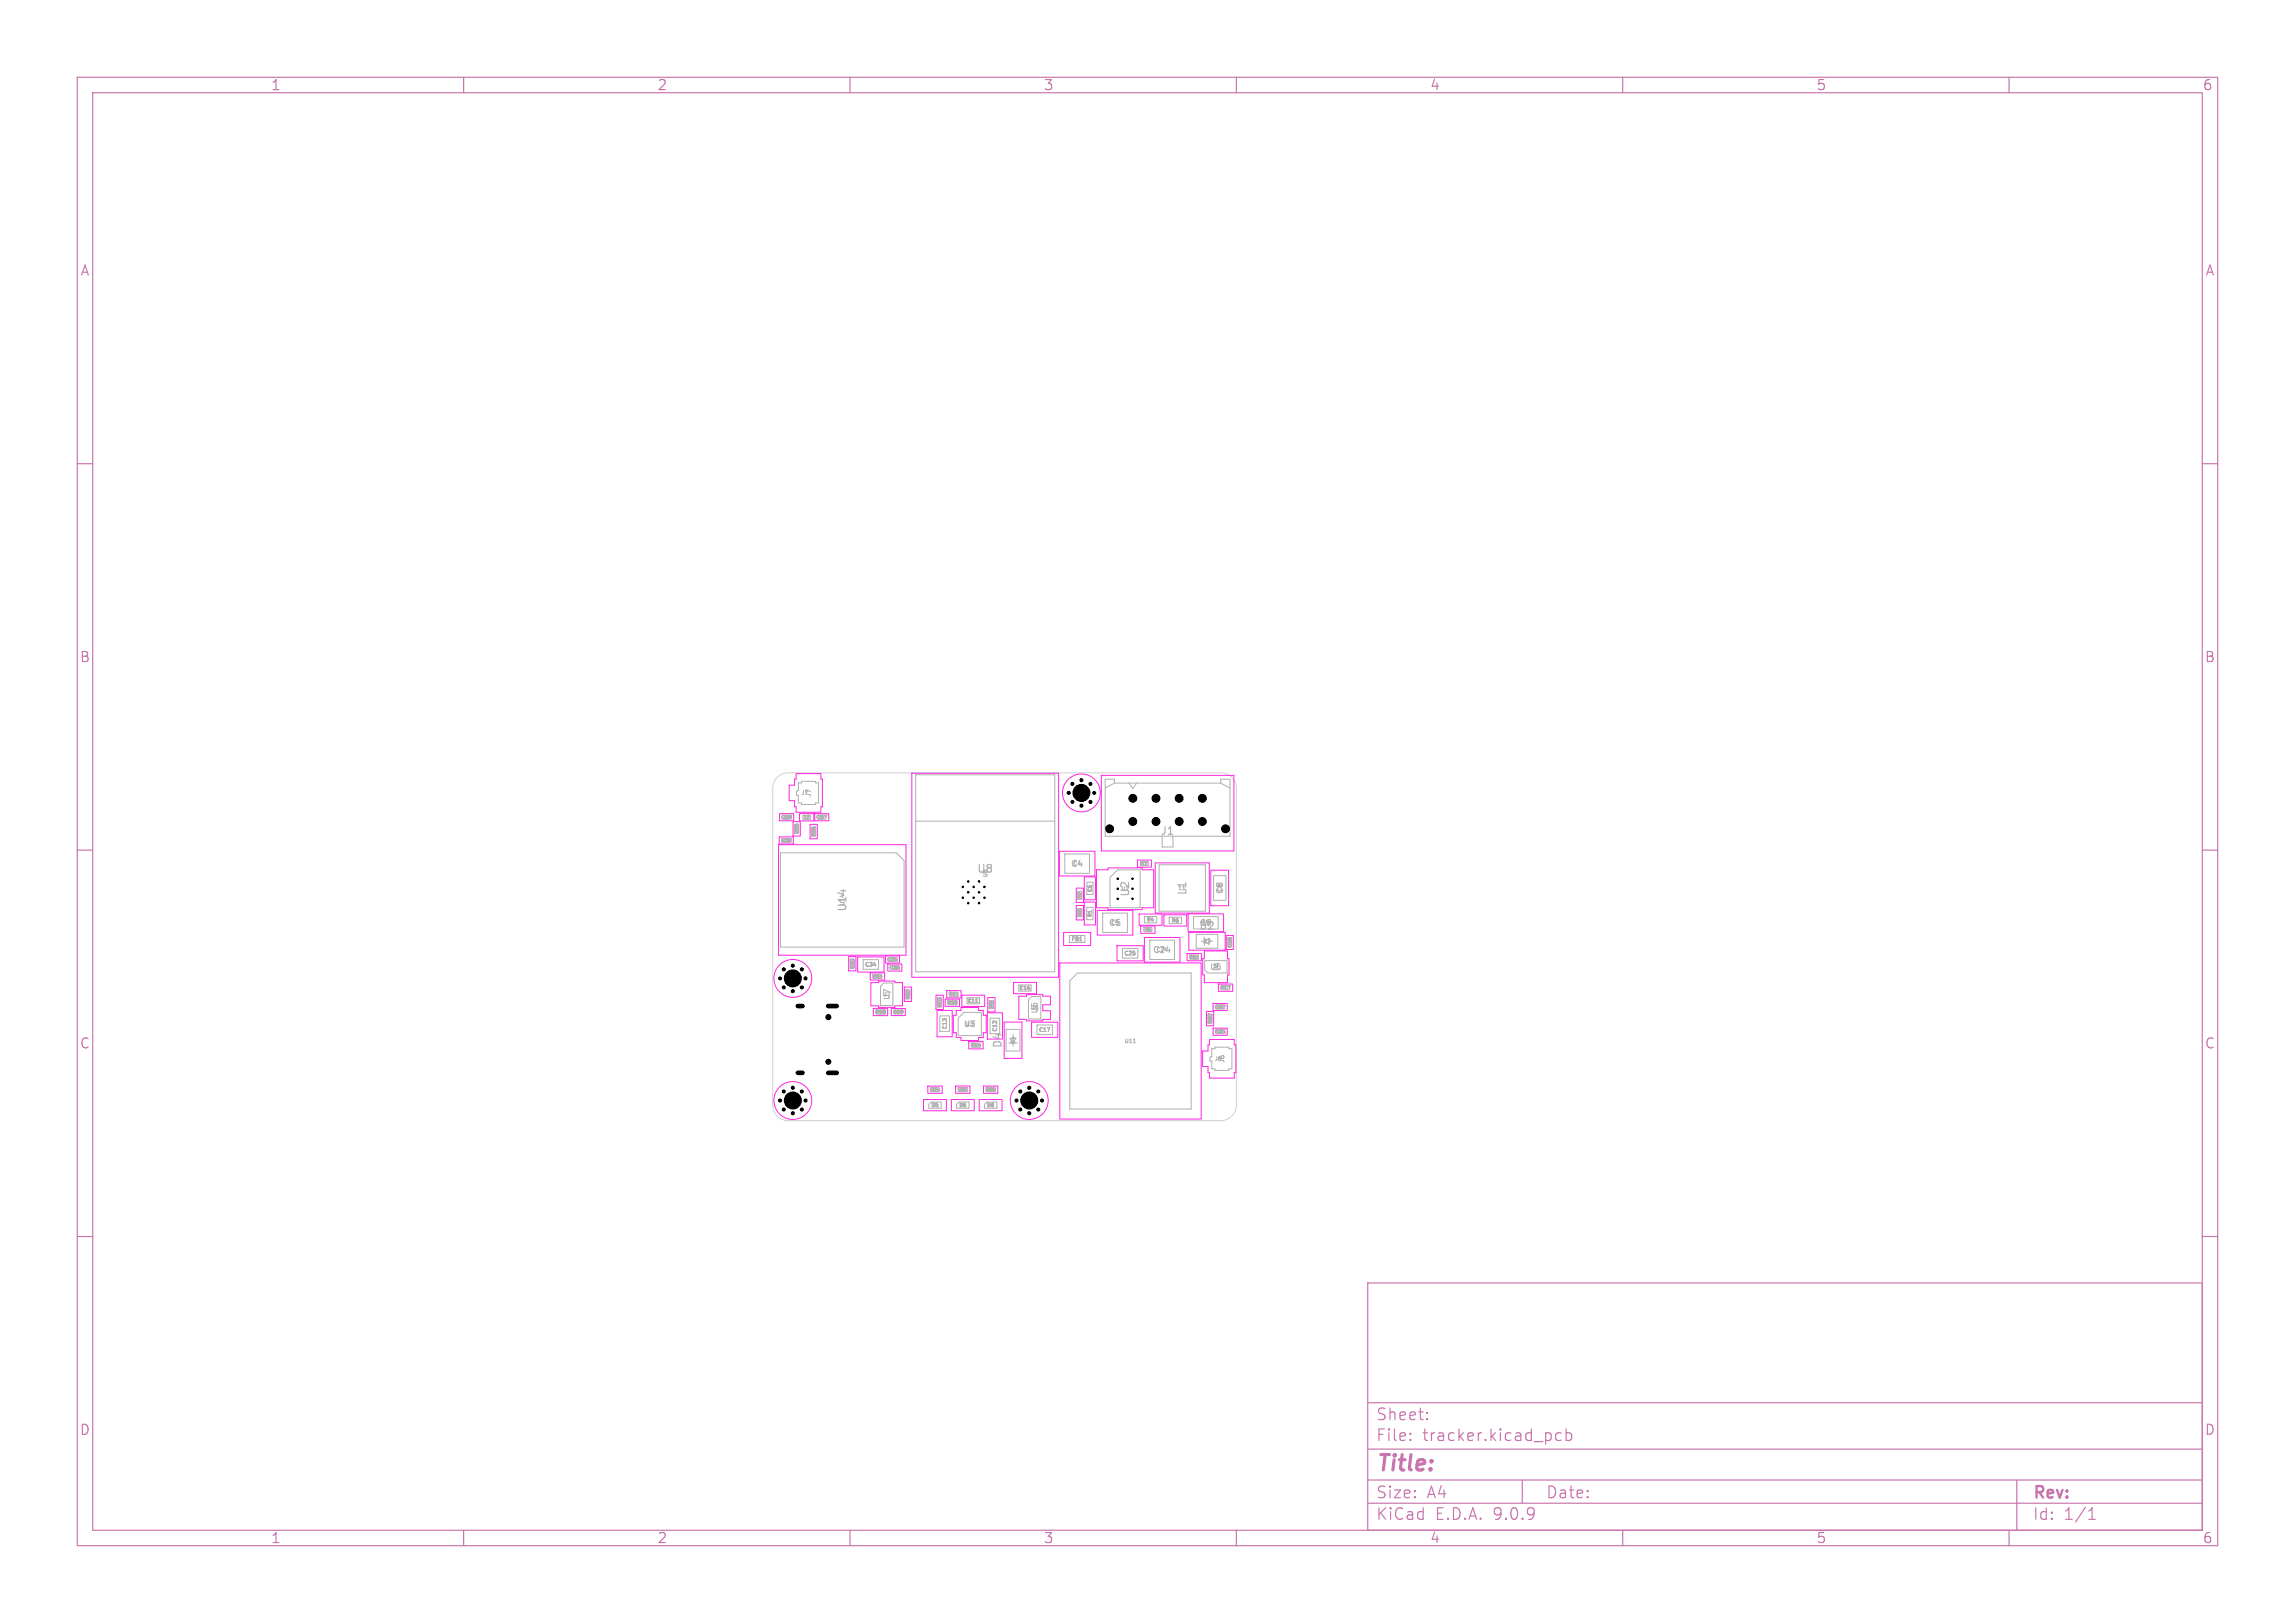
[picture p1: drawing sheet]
<svg xmlns="http://www.w3.org/2000/svg" width="297mm" height="210mm" viewBox="0 0 297 210" stroke-linecap="round" stroke-linejoin="round" font-family="sans-serif">
<defs><g id="words">
<text font-size="2.8" fill="#c872ab" x="178" y="190.9">Title:</text>
<g font-size="2.1" fill="#c872ab">
<text x="178" y="184">Sheet:</text>
<text x="178" y="186.7">File:</text>
<text x="184.1" y="186.7">tracker.kicad_pcb</text>
<text x="178" y="196.9">KiCad</text>
<text x="178" y="194.1">Size:</text>
<text x="184.7" y="194.1">A4</text>
<text x="185.7" y="196.9">E.D.A.</text>
<text x="193.3" y="196.9">9.0.9</text>
<text x="200" y="194.1">Date:</text>
<text x="263" y="194.3">Rev:</text>
<text x="263" y="196.9">Id:</text>
<text x="267.1" y="196.9">1/1</text>
</g>
<g font-size="1.8" fill="#c872ab">
<text x="35" y="11.9">1</text>
<text x="85" y="11.9">2</text>
<text x="135" y="11.9">3</text>
<text x="185" y="11.9">4</text>
<text x="235" y="11.9">5</text>
<text x="285" y="11.9">6</text>
<text x="10.3" y="35.9">A</text>
<text x="285.4" y="35.9">A</text>
<text x="10.3" y="85.9">B</text>
<text x="285.3" y="85.9">B</text>
<text x="10.3" y="135.9">C</text>
<text x="285.3" y="135.9">C</text>
<text x="10.3" y="185.9">D</text>
<text x="285.3" y="185.9">D</text>
<text x="35" y="199.9">1</text>
<text x="85" y="199.9">2</text>
<text x="135" y="199.9">3</text>
<text x="185" y="199.9">4</text>
<text x="235" y="199.9">5</text>
<text x="285" y="199.9">6</text>
</g>
<g font-size="1.4" fill="#afafaf">
<text x="138.8" y="103.3">H3</text>
<text x="126.4" y="113.1">U8</text>
<text x="150.1" y="108.2">J1</text>
<text x="109.7" y="118.1" transform="rotate(-90 109.7 118.1)">U14</text>
<text x="153.7" y="115.9" transform="rotate(-90 153.7 115.9)">L1</text>
<text x="155.1" y="120.5">D2</text>
<text x="101.5" y="127.3">H2</text>
<text x="129.8" y="135.7" transform="rotate(-90 129.8 135.7)">D4</text>
<text x="101.5" y="143.1">H1</text>
<text x="132.1" y="143.1">H4</text>
</g>
<text font-size="1.4" x="146.3" y="116.1" transform="rotate(-90 146.3 116.1)">U2</text>
<g font-size="1.1" fill="#afafaf">
<text x="138.5" y="112.3">C4</text>
<text x="143.4" y="120">C5</text>
<text x="155.2" y="120">C9</text>
<text x="158.4" y="115.8" transform="rotate(-90 158.4 115.8)">C8</text>
<text x="149.1" y="123.5">C24</text>
</g>
<g font-size="1" fill="#afafaf">
<text x="156.5" y="125.6">U6</text>
<text x="115.3" y="129.5" transform="rotate(-90 115.3 129.5)">U7</text>
<text x="134.4" y="131.2" transform="rotate(-90 134.4 131.2)">U5</text>
<text x="124.7" y="133">U3</text>
</g>
<g font-size=".8" fill="#afafaf">
<text x="105.1" y="103.2" transform="rotate(-90 105.1 103.2)">J7</text>
<text x="158.6" y="137.6" transform="rotate(-90 158.6 137.6)">J6</text>
</g>
<g font-size=".7" fill="#afafaf">
<text x="101" y="106.1">C39</text>
<text x="103.7" y="103">J7</text>
<text x="103.9" y="106.1">L2</text>
<text x="105.6" y="106.1">C37</text>
<text x="146.1" y="103.7">J1</text>
<text x="101" y="109.1">C38</text>
<text x="103.5" y="108" transform="rotate(-90 103.5 108)">R36</text>
<text x="105.7" y="108.4" transform="rotate(-90 105.7 108.4)">R35</text>
<text x="127.9" y="113.6" transform="rotate(-90 127.9 113.6)">U8</text>
<text x="147.5" y="112.1">C7</text>
<text x="109.4" y="117.3" transform="rotate(-90 109.4 117.3)">U14</text>
<text x="140.1" y="118.7" transform="rotate(-90 140.1 118.7)">R3</text>
<text x="140.1" y="116.4" transform="rotate(-90 140.1 116.4)">R2</text>
<text x="141.4" y="118.8" transform="rotate(-90 141.4 118.8)">R1</text>
<text x="141.4" y="115.5" transform="rotate(-90 141.4 115.5)">C6</text>
<text x="145" y="115.4">U2</text>
<text x="148.3" y="119.4">R4</text>
<text x="151.5" y="119.5">R6</text>
<text x="152.5" y="115.3">L1</text>
<text x="110.7" y="125.5" transform="rotate(-90 110.7 125.5)">R33</text>
<text x="111.9" y="125.2">C34</text>
<text x="114.7" y="124.5">C35</text>
<text x="115" y="125.6">C36</text>
<text x="138.6" y="121.9">FB1</text>
<text x="145.5" y="123.7">C25</text>
<text x="148" y="120.7">R5</text>
<text x="149.6" y="123.3">C24</text>
<text x="153.8" y="124.2">R51</text>
<text x="155.6" y="122.2">D2</text>
<text x="157.7" y="125.7" transform="rotate(-90 157.7 125.7)">U6</text>
<text x="159.5" y="122.7" transform="rotate(-90 159.5 122.7)">C18</text>
<text x="112.8" y="126.7">R34</text>
<text x="113.2" y="131.3">R18</text>
<text x="114.2" y="129">U7</text>
<text x="115.5" y="131.3">C19</text>
<text x="117.9" y="129.4" transform="rotate(-90 117.9 129.4)">R52</text>
<text x="122" y="130.5" transform="rotate(-90 122 130.5)">R13</text>
<text x="122.5" y="130.1">R10</text>
<text x="122.7" y="129">R11</text>
<text x="125.2" y="129.9">C11</text>
<text x="128.7" y="130.6" transform="rotate(-90 128.7 130.6)">R9</text>
<text x="131.9" y="128.2">C16</text>
<text x="133.3" y="130.8">U5</text>
<text x="157.1" y="130.7">C32</text>
<text x="157.8" y="128.2">R17</text>
<text x="122.6" y="133.2" transform="rotate(-90 122.6 133.2)">C13</text>
<text x="125.5" y="135.6">R14</text>
<text x="129.1" y="133.5" transform="rotate(-90 129.1 133.5)">C12</text>
<text x="131.5" y="135.2" transform="rotate(-90 131.5 135.2)">D4</text>
<text x="134.4" y="133.6">C17</text>
<text x="145.5" y="135.1">U11</text>
<text x="157" y="132.6" transform="rotate(-90 157 132.6)">R32</text>
<text x="157.1" y="133.9">C33</text>
<text x="157.2" y="137.4">J6</text>
<text x="120.2" y="141.4">R24</text>
<text x="120.4" y="143.4">D5</text>
<text x="123.8" y="141.4">R25</text>
<text x="124" y="143.4">D6</text>
<text x="127.4" y="141.4">R28</text>
<text x="127.6" y="143.4">D8</text>
</g>
<g font-size=".4" fill="#afafaf">
<text x="103.3" y="107.7" transform="rotate(-90 103.3 107.7)">R36</text>
<text x="105.5" y="108" transform="rotate(-90 105.5 108)">R35</text>
<text x="117.7" y="129.1" transform="rotate(-90 117.7 129.1)">R52</text>
<text x="121.8" y="130.1" transform="rotate(-90 121.8 130.1)">R13</text>
<text x="122.8" y="129.9">R10</text>
<text x="158.2" y="128">R17</text>
<text x="125.9" y="135.4">R14</text>
<text x="120.6" y="141.2">R24</text>
<text x="124.2" y="141.2">R25</text>
<text x="127.8" y="141.2">R28</text>
</g>
<g font-size=".3" fill="#afafaf">
<text x="101.4" y="105.9">C39</text>
<text x="106" y="105.9">C37</text>
<text x="115.1" y="124.3">C35</text>
<text x="115.4" y="125.4">C36</text>
<text x="159.3" y="122.3" transform="rotate(-90 159.3 122.3)">C18</text>
<text x="115.9" y="131.1">C19</text>
<text x="157.5" y="130.5">C32</text>
<text x="157.5" y="133.7">C33</text>
</g>
</g></defs>
<g fill="none" stroke="#c872ab" stroke-width=".15">
<path d="M10 10h277v190h-277zM12 12h273v186h-273zM60 10v2M110 10v2M160 10v2M210 10v2M260 10v2M10 60h2M285 60h2M10 110h2M285 110h2M10 160h2"/>
<path d="M177 166h108v32h-108zM285 160h2M60 198v2M110 198v2M160 198v2M177 194.5h108M177 191.5h108M177 187.5h108M177 181.5h108M182.5 186.3h.1l-.1 .1M182.5 186.3v.1M182.5 185.5v.1"/>
<path d="M182.5 185.5h.1l-.1 .1M184.7 183.6v.1M184.7 183.6h-.1l.1 .1M184.7 182.8v.1M184.7 182.8h-.1l.1 .1M197 191.5v3M202 185.5l-.4-.1-.3 .3v.4l.2 .2 .1 .1 .4-.1M202.7 185.5l.4-.1 .3 .3v.4l-.2 .2-.1 .1-.4-.1M202.7 184.9v1.5M210 198v2M260 198v2M261 191.5v6.5"/>
<path d="M270.3 196.6h.9M270.3 195.5l.4-.4v1.5"/>
</g>
<g fill="none" stroke="#afafaf" stroke-width=".13">
<path d="M101 110.4h15l1 1v11.2h-16zM103.3 101.3h.4v-.2h1.8v.2h.4v2.6h-.4v.2h-1.8v-.2h-.4v-1h-.2v-.4l.2-.2zM103.9 105.5h1v.5h-1zM118.5 100.3h18v25.5h-18zM118.5 106.3h18M137.8 110.5h3.2v2.5h-3.2zM140.6 117.4h.9v1.6h-.9zM140.6 114.2h.8v1.6h-.8zM142.7 118.2h3.2v2.5h-3.2zM143.6 113.5l1-.9h2.9v4.9h-3.9zM144.2 101.3v-.5h-1.2v7.4h16.2v-7.4h-1.2v.5M144.2 101.3l-1.2 .7"/>
<path d="M144.2 101.3h13.8M146.1 101.3l.5 .7 .5-.7M148.1 118.6h1.6v.8h-1.6zM150 111.9h6v6h-6zM150.4 108.2v1.4h1.4v-1.4M151.3 118.7h1.6v.8h-1.6zM154.4 118.6h3.2v1.6h-3.2zM157 113.3h1.6v3.2h-1.6zM158 101.3l1.2 .7M111.7 124.2h2v1.2h-2zM113.9 127.6l.4-.4h1.2v2.9h-1.6zM121.6 131.5h1.3v2h-1.3z"/>
<path d="M123.8 128.9h.3M124.7 131h2.3v3h-3v-2.2zM125.1 129.1h1.6v.8h-1.6zM126.3 129.7h.3M128.1 131.8h1.3v2h-1.3zM130.2 133.2h1.8v2.8h-1.8zM130.5 135h.6M131.1 133.9v.5M131.1 135v.4M131.5 134.4h-.8l.4 .6M131.8 127.5h1.7v.8h-1.7zM133.1 129.4l.4-.4h1.2v2.9h-1.6z"/>
<path d="M134.2 132.6h2v1.3h-2zM138.4 121.1h2v.9h-2zM139.4 125.9h14.7v17.6h-15.6v-16.6zM145.2 122.7h2v1.3h-2zM146.7 134.9h.2M148.8 121.7h3.2v2.5h-3.2zM154.8 120.9h2.8v1.8h-2.8zM154.9 124.1h.3M155.5 121.8h.4M155.9 121.3v.5M155.9 121.8l.5-.4v.8M155.9 124.3h2.9v1.6h-2.5l-.4-.4z"/>
<path d="M156.4 121.8h.6M156.8 135.7h.4v-.2h1.8v.2h.4v2.6h-.4v.2h-1.8v-.2h-.4v-1h-.2v-.4l.2-.2zM120.2 142.9l.3-.3h1.3v.8h-1.6zM123.8 142.9l.3-.3h1.3v.8h-1.6zM127.4 142.9l.3-.3h1.3v.8h-1.6z"/>
</g>
<path d="M100.6 100.6a2 2 0 0 1 1.4-.6h56a2 2 0 0 1 2 2v41a2 2 0 0 1-2 2h-56a2 2 0 0 1-2-2v-41a2 2 0 0 1 .6-1.4z" fill="none" stroke="#d0d2cd" stroke-width=".13"/>
<g fill="none" stroke="#ff26e2" stroke-width=".13">
<path d="M100.8 109.3h16.4v14.3h-16.4zM100.8 108.3h1.9v.9h-1.9zM100.9 105.3h1.8v.9h-1.8zM102.6 106.3h1v1.9h-1zM103 100.1h3.2v.7h.2v3.6h-.2v.7h-3.2v-.7h-.2v-.8h-.7v-2h.7v-.8h.2zM103.5 105.3h1.8v.9h-1.8zM104.8 106.7h1v1.8h-1zM105.4 105.3h1.9v.9h-1.9zM118 100.1h19v26.4h-19zM137.1 110.2h4.6v3.2h-4.6zM139.3 117.2h.9v1.8h-.9zM139.3 114.9h.9v1.9h-.9z"/>
<path d="M140.3 116.7h1.5v3h-1.5zM140.3 113.5h1.5v2.9h-1.5zM141.9 112.5h1.5v-.2h4.4v.2h1.5v5h-1.5v.2h-4.4v-.2h-1.5zM142 117.8h4.6v3.2h-4.6zM142.5 100.3h17.2v9.8h-17.2zM147.2 111.3h1.8v.9h-1.8zM147.4 118.3h3v1.4h-3zM147.6 119.8h1.9v1h-1.9zM149.5 111.7h7v6.5h-7zM150.6 118.4h3v1.4h-3zM153.7 118.3h4.6v2.3h-4.6zM156.7 112.6h2.3v4.6h-2.3z"/>
<path d="M109.8 123.8h1v1.8h-1zM111 123.8h3.4v2h-3.4zM112.6 125.9h1.9v.9h-1.9zM112.7 127.2h1v-.2h2.1v.2h1v3h-1v.2h-2.1v-.2h-1zM113 130.5h1.9v.9h-1.9zM114.6 123.7h1.8v.9h-1.8zM114.9 124.7h1.8v1h-1.8zM115.3 130.5h1.9v.9h-1.9zM117 127.7h1v1.9h-1zM121.1 128.8h1v1.8h-1zM121.3 130.8h1.9v3.4h-1.9zM122.3 129.3h1.9v.9h-1.9z"/>
<path d="M122.5 128.2h1.9v.9h-1.9zM123.7 130.8h.7v-.4h2.2v.4h.6v.6h.4v2.2h-.4v.7h-.6v.3h-2.2v-.3h-.7v-.7h-.3v-2.2h.3zM124.5 128.8h2.9v1.4h-2.9zM125.4 134.8h1.8v.9h-1.8zM127.8 131.1h1.9v3.4h-1.9zM127.8 129.1h1v1.8h-1zM129.9 132.3h2.3v4.7h-2.3zM131.2 127.1h2.9v1.5h-2.9zM131.8 128.9h1v-.2h2.1v.2h1v1.1h-1v.8h1v1.1h-1v.2h-2.1v-.2h-1zM133.5 132.3h3.4v1.9h-3.4zM137.1 124.6h18.4v20.2h-18.4zM137.6 120.7h3.6v1.7h-3.6z"/>
<path d="M144.5 122.4h3.4v1.9h-3.4zM148.1 121.3h4.6v3.2h-4.6zM153.6 123.4h1.9v.9h-1.9zM153.9 120.7h4.7v2.3h-4.7zM155.9 123.1h2.9v1h.2v2.1h-.2v1h-2.9v-1h-.3v-2.1h.3zM156.1 130.9h1v1.8h-1zM156.5 134.5h3.2v.7h.2v3.6h-.2v.7h-3.2v-.7h-.2v-.8h-.7v-2h.7v-.8h.2zM157 133h1.8v1h-1.8zM157 129.8h1.8v1h-1.8zM157.7 127.3h1.8v1h-1.8zM158.7 121h.9v1.9h-.9zM119.5 142.3h3v1.4h-3z"/>
<path d="M120.1 140.5h1.8v1h-1.8zM123.1 142.3h3v1.4h-3zM123.7 140.5h1.8v1h-1.8zM126.7 142.3h3v1.4h-3zM127.3 140.5h1.8v1h-1.8z"/>
<circle cx="139.9" cy="102.6" r="2.45"/>
<circle cx="102.6" cy="126.6" r="2.45"/>
<circle cx="102.6" cy="142.4" r="2.45"/>
<circle cx="133.2" cy="142.4" r="2.45"/>
</g>
<g fill="#000" stroke="#000" stroke-width=".13">
<circle cx="124.6" cy="114.8" r=".1"/>
<circle cx="124.6" cy="116.2" r=".1"/>
<circle cx="125.3" cy="116.9" r=".1"/>
<circle cx="125.3" cy="114.1" r=".1"/>
<circle cx="125.3" cy="115.5" r=".1"/>
<circle cx="126" cy="114.8" r=".1"/>
<circle cx="126" cy="116.2" r=".1"/>
<circle cx="126.7" cy="116.9" r=".1"/>
<circle cx="126.7" cy="114.1" r=".1"/>
<circle cx="126.7" cy="115.5" r=".1"/>
<circle cx="127.4" cy="116.2" r=".1"/>
<circle cx="127.4" cy="114.8" r=".1"/>
<circle cx="138.3" cy="102.6" r=".2"/>
<circle cx="138.8" cy="103.8" r=".2"/>
<circle cx="138.8" cy="101.4" r=".2"/>
<circle cx="139.9" cy="101" r=".2"/>
<circle cx="139.9" cy="104.3" r=".2"/>
<circle cx="140" cy="102.6" r="1.1"/>
<circle cx="141.1" cy="103.8" r=".2"/>
<circle cx="141.1" cy="101.4" r=".2"/>
<circle cx="141.6" cy="102.6" r=".2"/>
<circle cx="143.6" cy="107.2" r=".51"/>
<circle cx="144.6" cy="113.7" r=".1"/>
<circle cx="144.6" cy="116.3" r=".1"/>
<circle cx="144.6" cy="115" r=".1"/>
<circle cx="146.6" cy="113.7" r=".1"/>
<circle cx="146.6" cy="106.3" r=".51"/>
<circle cx="146.6" cy="103.3" r=".51"/>
<circle cx="149.6" cy="106.3" r=".51"/>
<circle cx="149.6" cy="103.3" r=".51"/>
<circle cx="152.6" cy="106.3" r=".51"/>
<circle cx="152.6" cy="103.3" r=".51"/>
<circle cx="155.6" cy="106.3" r=".51"/>
<circle cx="155.6" cy="103.3" r=".51"/>
<circle cx="158.6" cy="107.2" r=".51"/>
<circle cx="101" cy="126.6" r=".2"/>
<circle cx="101.4" cy="127.8" r=".2"/>
<circle cx="101.4" cy="125.4" r=".2"/>
<circle cx="102.6" cy="126.6" r="1.1"/>
<circle cx="102.6" cy="125" r=".2"/>
<circle cx="102.6" cy="128.2" r=".2"/>
<circle cx="103.8" cy="127.8" r=".2"/>
<circle cx="103.8" cy="125.4" r=".2"/>
<circle cx="104.3" cy="126.6" r=".2"/>
<circle cx="107.2" cy="131.6" r=".32"/>
<circle cx="107.2" cy="137.4" r=".32"/>
<circle cx="100.9" cy="142.4" r=".2"/>
<circle cx="101.4" cy="143.6" r=".2"/>
<circle cx="101.4" cy="141.2" r=".2"/>
<circle cx="102.6" cy="144" r=".2"/>
<circle cx="102.6" cy="142.4" r="1.1"/>
<circle cx="102.6" cy="140.7" r=".2"/>
<circle cx="103.8" cy="143.6" r=".2"/>
<circle cx="103.8" cy="141.2" r=".2"/>
<circle cx="104.2" cy="142.4" r=".2"/>
<circle cx="131.5" cy="142.4" r=".2"/>
<circle cx="132" cy="143.6" r=".2"/>
<circle cx="132" cy="141.2" r=".2"/>
<circle cx="133.2" cy="144.1" r=".2"/>
<circle cx="133.2" cy="140.7" r=".2"/>
<circle cx="133.2" cy="142.4" r="1.1"/>
<circle cx="134.4" cy="143.6" r=".2"/>
<circle cx="134.4" cy="141.2" r=".2"/>
<circle cx="134.8" cy="142.4" r=".2"/>
</g>
<path d="M103.2 138.8h.7M103.2 130.2h.7M107.2 138.8h1.1M107.2 130.2h1.1" fill="none" stroke="#000" stroke-width=".6"/>
<use href="#words"/>
</svg>
